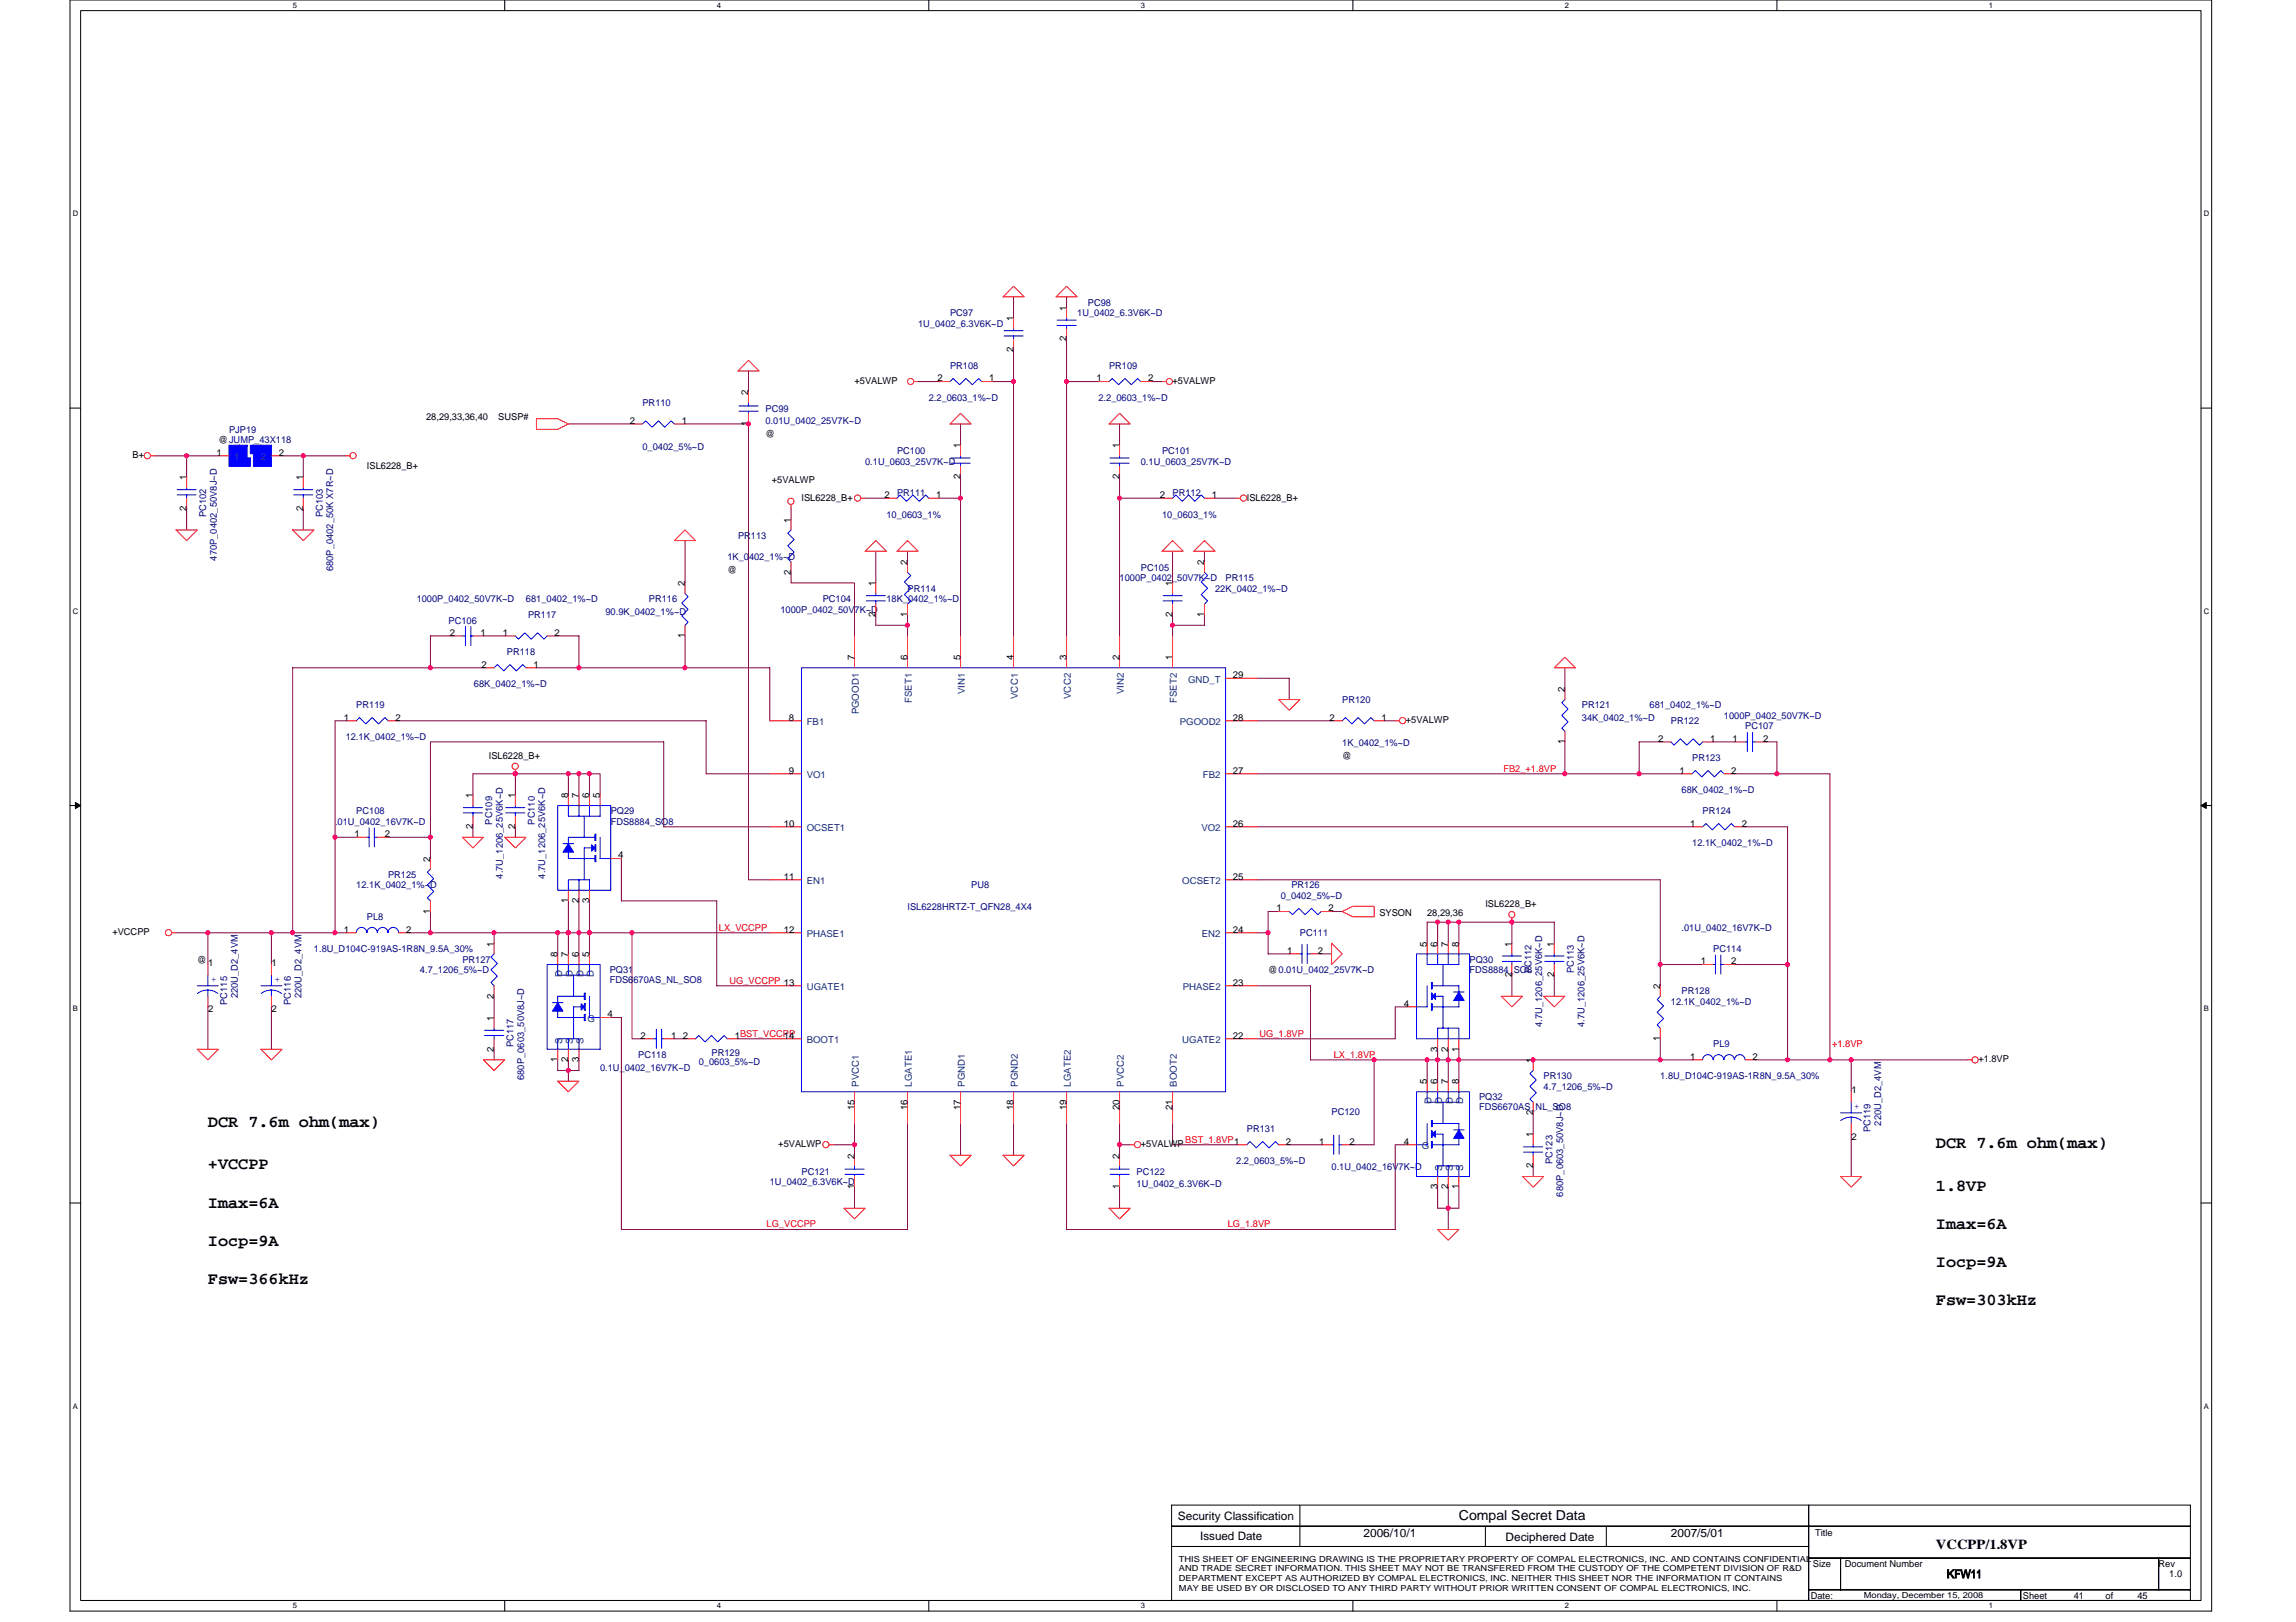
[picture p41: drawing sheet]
<svg xmlns="http://www.w3.org/2000/svg" width="297mm" height="210mm" viewBox="0 0 297 210" stroke-linecap="round" stroke-linejoin="round" font-family="sans-serif">
<defs><g id="words">
<g font-size="2.2">
<text x="26.9" y="145.8">DCR 7.6m ohm(max)</text>
<text x="250.5" y="148.6">DCR 7.6m ohm(max)</text>
<text x="26.9" y="151.3">+VCCPP</text>
<text x="250.5" y="154.1">1.8VP</text>
<text x="26.9" y="156.3">Imax=6A</text>
<text x="26.9" y="161.2">Iocp=9A</text>
<text x="250.5" y="159">Imax=6A</text>
<text x="26.9" y="166.2">Fsw=366kHz</text>
<text x="250.5" y="164">Iocp=9A</text>
<text x="250.5" y="168.9">Fsw=303kHz</text>
</g>
<g font-size="1.8">
<text x="188.7" y="196.8">Compal Secret Data</text>
<text x="250.5" y="200.5">VCCPP/1.8VP</text>
</g>
<g font-size="1.5">
<text x="152.4" y="196.7">Security Classification</text>
<text x="155.3" y="199.3">Issued Date</text>
<text x="176.4" y="198.9">2006/10/1</text>
<text x="194.8" y="199.4">Deciphered Date</text>
<text x="216.2" y="198.9">2007/5/01</text>
<text x="251.8" y="204.2">KFW11</text>
</g>
<g font-size="1.2" fill="#000080">
<text x="122.9" y="40.9">PC97</text>
<text x="139.4" y="40.9">1U_0402_6.3V6K~D</text>
<text x="140.7" y="39.5">PC98</text>
<text x="118.8" y="42.3">1U_0402_6.3V6K~D</text>
<text x="122.9" y="47.8">PR108</text>
<text x="143.5" y="47.8">PR109</text>
<text x="83.1" y="52.6">PR110</text>
<text x="99" y="53.3">PC99</text>
<text x="120.2" y="51.9">2.2_0603_1%~D</text>
<text x="142.1" y="51.9">2.2_0603_1%~D</text>
<text x="29.6" y="56">PJP19</text>
<text x="83.1" y="58.2">0_0402_5%~D</text>
<text x="99" y="54.9">0.01U_0402_25V7K~D</text>
<text x="116.1" y="58.7">PC100</text>
<text x="150.3" y="58.7">PC101</text>
<text x="111.9" y="60.1">0.1U_0603_25V7K~D</text>
<text x="116.1" y="64.2">PR111</text>
<text x="147.6" y="60.1">0.1U_0603_25V7K~D</text>
<text x="151.7" y="64.2">PR112</text>
<text x="26.7" y="66.9" transform="rotate(-90 26.7 66.9)">PC102</text>
<text x="41.8" y="66.9" transform="rotate(-90 41.8 66.9)">PC103</text>
<text x="95.5" y="69.7">PR113</text>
<text x="114.7" y="67">10_0603_1%</text>
<text x="150.3" y="67">10_0603_1%</text>
<text x="28" y="72.6" transform="rotate(-90 28 72.6)">470P_0402_50V8J~D</text>
<text x="43.1" y="73.9" transform="rotate(-90 43.1 73.9)">680P_0402_50K X7R~D</text>
<text x="53.9" y="77.9">1000P_0402_50V7K~D</text>
<text x="68" y="77.9">681_0402_1%~D</text>
<text x="83.9" y="77.9">PR116</text>
<text x="94.1" y="72.5">1K_0402_1%~D</text>
<text x="106.4" y="77.9">PC104</text>
<text x="114.7" y="77.9">18K_0402_1%~D</text>
<text x="117.4" y="76.6">PR114</text>
<text x="144.8" y="75.2">1000P_0402_50V7K~D</text>
<text x="147.6" y="73.8">PC105</text>
<text x="157.2" y="76.6">22K_0402_1%~D</text>
<text x="158.6" y="75.2">PR115</text>
<text x="58" y="80.7">PC106</text>
<text x="68.3" y="80">PR117</text>
<text x="78.3" y="79.6">90.9K_0402_1%~D</text>
<text x="101" y="79.3">1000P_0402_50V7K~D</text>
<text x="61.3" y="88.9">68K_0402_1%~D</text>
<text x="65.6" y="84.8">PR118</text>
<text x="44.7" y="95.8">12.1K_0402_1%~D</text>
<text x="46.1" y="91.7">PR119</text>
<text x="173.6" y="91">PR120</text>
<text x="204.7" y="91.7">PR121</text>
<text x="204.7" y="93.3">34K_0402_1%~D</text>
<text x="213.4" y="91.7">681_0402_1%~D</text>
<text x="216.2" y="93.7">PR122</text>
<text x="223" y="93">1000P_0402_50V7K~D</text>
<text x="225.8" y="94.4">PC107</text>
<text x="173.6" y="96.6">1K_0402_1%~D</text>
<text x="218.9" y="98.5">PR123</text>
<text x="43.3" y="106.7">.01U_0402_16V7K~D</text>
<text x="46.1" y="105.4">PC108</text>
<text x="63.7" y="106.7" transform="rotate(-90 63.7 106.7)">PC109</text>
<text x="69.2" y="106.7" transform="rotate(-90 69.2 106.7)">PC110</text>
<text x="79" y="105.4">PQ29</text>
<text x="79" y="106.7">FDS8884_SO8</text>
<text x="217.5" y="102.6">68K_0402_1%~D</text>
<text x="220.3" y="105.4">PR124</text>
<text x="50.2" y="113.6">PR125</text>
<text x="65.1" y="113.7" transform="rotate(-90 65.1 113.7)">4.7U_1206_25V6K~D</text>
<text x="70.5" y="113.7" transform="rotate(-90 70.5 113.7)">4.7U_1206_25V6K~D</text>
<text x="218.9" y="109.5">12.1K_0402_1%~D</text>
<text x="46.1" y="115">12.1K_0402_1%~D</text>
<text x="47.5" y="119.1">PL8</text>
<text x="117.4" y="117.7">ISL6228HRTZ-T_QFN28_4X4</text>
<text x="125.6" y="115">PU8</text>
<text x="165.7" y="116.3">0_0402_5%~D</text>
<text x="167.1" y="115">PR126</text>
<text x="40.6" y="123.2">1.8U_D104C-919AS-1R8N_9.5A_30%</text>
<text x="54.3" y="125.9">4.7_1206_5%~D</text>
<text x="59.8" y="124.6">PR127</text>
<text x="78.9" y="125.9">PQ31</text>
<text x="168.2" y="121.1">PC111</text>
<text x="190.1" y="124.6">PQ30</text>
<text x="190.1" y="125.9">FDS8884_SO8</text>
<text x="198.1" y="125.9" transform="rotate(-90 198.1 125.9)">PC112</text>
<text x="203.6" y="125.9" transform="rotate(-90 203.6 125.9)">PC113</text>
<text x="217.5" y="120.5">.01U_0402_16V7K~D</text>
<text x="221.7" y="123.2">PC114</text>
<text x="29.4" y="130" transform="rotate(-90 29.4 130)">PC115</text>
<text x="30.8" y="129.2" transform="rotate(-90 30.8 129.2)">220U_D2_4VM</text>
<text x="37.6" y="130" transform="rotate(-90 37.6 130)">PC116</text>
<text x="39" y="129.2" transform="rotate(-90 39 129.2)">220U_D2_4VM</text>
<text x="78.9" y="127.2">FDS6670AS_NL_SO8</text>
<text x="216.2" y="130">12.1K_0402_1%~D</text>
<text x="217.5" y="128.7">PR128</text>
<text x="66.4" y="135.5" transform="rotate(-90 66.4 135.5)">PC117</text>
<text x="82.6" y="136.9">PC118</text>
<text x="90.4" y="137.9">0_0603_5%~D</text>
<text x="92.1" y="136.6">PR129</text>
<text x="199.5" y="132.9" transform="rotate(-90 199.5 132.9)">4.7U_1206_25V6K~D</text>
<text x="205" y="132.9" transform="rotate(-90 205 132.9)">4.7U_1206_25V6K~D</text>
<text x="221.7" y="135.6">PL9</text>
<text x="67.8" y="139.8" transform="rotate(-90 67.8 139.8)">680P_0603_50V8J~D</text>
<text x="77.6" y="138.6">0.1U_0402_16V7K~D</text>
<text x="191.3" y="142.4">PQ32</text>
<text x="191.3" y="143.6">FDS6670AS_NL_SO8</text>
<text x="199.7" y="139.7">PR130</text>
<text x="199.7" y="141">4.7_1206_5%~D</text>
<text x="214.8" y="139.7">1.8U_D104C-919AS-1R8N_9.5A_30%</text>
<text x="161.3" y="146.5">PR131</text>
<text x="172.3" y="144.3">PC120</text>
<text x="242" y="146.5" transform="rotate(-90 242 146.5)">PC119</text>
<text x="243.4" y="145.7" transform="rotate(-90 243.4 145.7)">220U_D2_4VM</text>
<text x="99.6" y="153.4">1U_0402_6.3V6K~D</text>
<text x="103.7" y="152">PC121</text>
<text x="147" y="152">PC122</text>
<text x="147" y="153.6">1U_0402_6.3V6K~D</text>
<text x="159.9" y="150.6">2.2_0603_5%~D</text>
<text x="172.3" y="151.4">0.1U_0402_16V7K~D</text>
<text x="200.8" y="150.6" transform="rotate(-90 200.8 150.6)">PC123</text>
<text x="202.2" y="154.9" transform="rotate(-90 202.2 154.9)">680P_0603_50V8J~D</text>
</g>
<g font-size="1.2">
<text x="131.1" y="41.6" transform="rotate(-90 131.1 41.6)">1</text>
<text x="138" y="40.2" transform="rotate(-90 138 40.2)">1</text>
<text x="131.1" y="45.6" transform="rotate(-90 131.1 45.6)">2</text>
<text x="138" y="44.2" transform="rotate(-90 138 44.2)">2</text>
<text x="96.8" y="51.2" transform="rotate(-90 96.8 51.2)">2</text>
<text x="110.6" y="49.7">+5VALWP</text>
<text x="121.3" y="49.4">2</text>
<text x="128" y="49.4">1</text>
<text x="141.9" y="49.4">1</text>
<text x="148.5" y="49.4">2</text>
<text x="151.7" y="49.7">+5VALWP</text>
<text x="17.2" y="59.3">B+</text>
<text x="28" y="59">1</text>
<text x="28.3" y="57.4">@JUMP_43X118</text>
<text x="36.1" y="59">2</text>
<text x="55.1" y="54.3">28,29,33,36,40</text>
<text x="64.5" y="54.3">SUSP#</text>
<text x="81.5" y="54.8">2</text>
<text x="88.2" y="54.8">1</text>
<text x="96.8" y="55.1" transform="rotate(-90 96.8 55.1)">1</text>
<text x="99" y="56.5">@</text>
<text x="124.2" y="58" transform="rotate(-90 124.2 58)">1</text>
<text x="144.8" y="58" transform="rotate(-90 144.8 58)">1</text>
<text x="24.1" y="62.1" transform="rotate(-90 24.1 62.1)">1</text>
<text x="39.2" y="62.1" transform="rotate(-90 39.2 62.1)">1</text>
<text x="47.5" y="60.7">ISL6228_B+</text>
<text x="99.9" y="62.6">+5VALWP</text>
<text x="103.7" y="64.8">ISL6228_B+</text>
<text x="114.4" y="64.5">2</text>
<text x="121.1" y="64.5">1</text>
<text x="124.2" y="62" transform="rotate(-90 124.2 62)">2</text>
<text x="144.8" y="62" transform="rotate(-90 144.8 62)">2</text>
<text x="150.1" y="64.5">2</text>
<text x="156.8" y="64.5">1</text>
<text x="161.3" y="64.8">ISL6228_B+</text>
<text x="24.1" y="66.1" transform="rotate(-90 24.1 66.1)">2</text>
<text x="39.2" y="66.1" transform="rotate(-90 39.2 66.1)">2</text>
<text x="102.3" y="67.6" transform="rotate(-90 102.3 67.6)">1</text>
<text x="88.6" y="75.9" transform="rotate(-90 88.6 75.9)">2</text>
<text x="94.1" y="74.1">@</text>
<text x="102.3" y="74.4" transform="rotate(-90 102.3 74.4)">2</text>
<text x="113.3" y="75.9" transform="rotate(-90 113.3 75.9)">1</text>
<text x="117.4" y="73.1" transform="rotate(-90 117.4 73.1)">2</text>
<text x="151.7" y="75.9" transform="rotate(-90 151.7 75.9)">1</text>
<text x="155.8" y="73.1" transform="rotate(-90 155.8 73.1)">2</text>
<text x="58.2" y="82.3">2</text>
<text x="62.1" y="82.3">1</text>
<text x="65" y="82.3">1</text>
<text x="71.7" y="82.3">2</text>
<text x="88.6" y="82.6" transform="rotate(-90 88.6 82.6)">1</text>
<text x="113.3" y="79.8" transform="rotate(-90 113.3 79.8)">2</text>
<text x="117.4" y="79.8" transform="rotate(-90 117.4 79.8)">1</text>
<text x="151.7" y="79.8" transform="rotate(-90 151.7 79.8)">2</text>
<text x="155.8" y="79.8" transform="rotate(-90 155.8 79.8)">1</text>
<text x="62.3" y="86.4">2</text>
<text x="69" y="86.4">1</text>
<text x="110.5" y="85.5" transform="rotate(-90 110.5 85.5)">7</text>
<text x="117.4" y="85.5" transform="rotate(-90 117.4 85.5)">6</text>
<text x="124.2" y="85.5" transform="rotate(-90 124.2 85.5)">5</text>
<text x="131.1" y="85.5" transform="rotate(-90 131.1 85.5)">4</text>
<text x="138" y="85.5" transform="rotate(-90 138 85.5)">3</text>
<text x="144.8" y="85.5" transform="rotate(-90 144.8 85.5)">2</text>
<text x="151.7" y="85.5" transform="rotate(-90 151.7 85.5)">1</text>
<text x="159.5" y="87.8">29</text>
<text x="202.4" y="89.6" transform="rotate(-90 202.4 89.6)">2</text>
<text x="44.5" y="93.3">1</text>
<text x="51.2" y="93.3">2</text>
<text x="102.1" y="93.3">8</text>
<text x="159.5" y="93.3">28</text>
<text x="172" y="93.3">2</text>
<text x="178.7" y="93.3">1</text>
<text x="181.9" y="93.6">+5VALWP</text>
<text x="214.5" y="96">2</text>
<text x="221.2" y="96">1</text>
<text x="224.2" y="96">1</text>
<text x="228.1" y="96">2</text>
<text x="63.2" y="98.2">ISL6228_B+</text>
<text x="102.1" y="100.1">9</text>
<text x="159.5" y="100.1">27</text>
<text x="173.6" y="98.2">@</text>
<text x="202.4" y="96.3" transform="rotate(-90 202.4 96.3)">1</text>
<text x="217.3" y="100.1">1</text>
<text x="224" y="100.1">2</text>
<text x="61.2" y="107.3" transform="rotate(-90 61.2 107.3)">2</text>
<text x="61.2" y="103.3" transform="rotate(-90 61.2 103.3)">1</text>
<text x="66.7" y="107.3" transform="rotate(-90 66.7 107.3)">2</text>
<text x="66.7" y="103.3" transform="rotate(-90 66.7 103.3)">1</text>
<text x="73.5" y="103.3" transform="rotate(-90 73.5 103.3)">8</text>
<text x="74.9" y="103.3" transform="rotate(-90 74.9 103.3)">7</text>
<text x="76.2" y="103.3" transform="rotate(-90 76.2 103.3)">6</text>
<text x="77.6" y="103.3" transform="rotate(-90 77.6 103.3)">5</text>
<text x="101.4" y="107">10</text>
<text x="159.5" y="107">26</text>
<text x="218.6" y="107">1</text>
<text x="225.4" y="107">2</text>
<text x="45.8" y="108.3">1</text>
<text x="49.8" y="108.3">2</text>
<text x="55.7" y="111.5" transform="rotate(-90 55.7 111.5)">2</text>
<text x="80" y="111.1">4</text>
<text x="101.4" y="113.8">11</text>
<text x="159.5" y="113.8">25</text>
<text x="55.7" y="118.2" transform="rotate(-90 55.7 118.2)">1</text>
<text x="73.5" y="116.9" transform="rotate(-90 73.5 116.9)">1</text>
<text x="74.9" y="116.9" transform="rotate(-90 74.9 116.9)">2</text>
<text x="76.2" y="116.9" transform="rotate(-90 76.2 116.9)">3</text>
<text x="165.2" y="117.9">1</text>
<text x="171.9" y="117.9">2</text>
<text x="178.5" y="118.5">SYSON</text>
<text x="184.6" y="118.5">28,29,36</text>
<text x="192.2" y="117.4">ISL6228_B+</text>
<text x="14.5" y="121">+VCCPP</text>
<text x="25.5" y="124.6">@</text>
<text x="26.9" y="125">1</text>
<text x="35.1" y="125">1</text>
<text x="44.5" y="120.7">1</text>
<text x="52.5" y="120.7">2</text>
<text x="63.9" y="122.5" transform="rotate(-90 63.9 122.5)">1</text>
<text x="72.1" y="123.9" transform="rotate(-90 72.1 123.9)">8</text>
<text x="73.5" y="123.9" transform="rotate(-90 73.5 123.9)">7</text>
<text x="74.9" y="123.9" transform="rotate(-90 74.9 123.9)">6</text>
<text x="76.2" y="123.9" transform="rotate(-90 76.2 123.9)">5</text>
<text x="101.4" y="120.7">12</text>
<text x="159.5" y="120.7">24</text>
<text x="164.1" y="125.9">@0.01U_0402_25V7K~D</text>
<text x="166.5" y="123.4">1</text>
<text x="170.5" y="123.4">2</text>
<text x="184.6" y="122.5" transform="rotate(-90 184.6 122.5)">5</text>
<text x="186" y="122.5" transform="rotate(-90 186 122.5)">6</text>
<text x="187.3" y="122.5" transform="rotate(-90 187.3 122.5)">7</text>
<text x="188.7" y="122.5" transform="rotate(-90 188.7 122.5)">8</text>
<text x="195.6" y="122.5" transform="rotate(-90 195.6 122.5)">1</text>
<text x="201.1" y="122.5" transform="rotate(-90 201.1 122.5)">1</text>
<text x="220" y="124.8">1</text>
<text x="224" y="124.8">2</text>
<text x="26.9" y="131">2</text>
<text x="35.1" y="131">2</text>
<text x="63.9" y="129.2" transform="rotate(-90 63.9 129.2)">2</text>
<text x="78.6" y="131.7">4</text>
<text x="159.5" y="127.6">23</text>
<text x="181.6" y="130.3">4</text>
<text x="195.6" y="126.5" transform="rotate(-90 195.6 126.5)">2</text>
<text x="201.1" y="126.5" transform="rotate(-90 201.1 126.5)">2</text>
<text x="214.8" y="128" transform="rotate(-90 214.8 128)">2</text>
<text x="63.9" y="136.1" transform="rotate(-90 63.9 136.1)">2</text>
<text x="63.9" y="132.1" transform="rotate(-90 63.9 132.1)">1</text>
<text x="72.1" y="137.4" transform="rotate(-90 72.1 137.4)">1</text>
<text x="73.5" y="137.4" transform="rotate(-90 73.5 137.4)">2</text>
<text x="74.9" y="137.4" transform="rotate(-90 74.9 137.4)">3</text>
<text x="82.9" y="134.4">2</text>
<text x="86.8" y="134.4">1</text>
<text x="88.3" y="134.4">2</text>
<text x="95.1" y="134.4">1BST_VCCPP</text>
<text x="101.4" y="134.4">14</text>
<text x="159.5" y="134.4">22</text>
<text x="186" y="136.1" transform="rotate(-90 186 136.1)">3</text>
<text x="187.3" y="136.1" transform="rotate(-90 187.3 136.1)">2</text>
<text x="188.7" y="136.1" transform="rotate(-90 188.7 136.1)">1</text>
<text x="198.3" y="137.6" transform="rotate(-90 198.3 137.6)">1</text>
<text x="214.8" y="134.7" transform="rotate(-90 214.8 134.7)">1</text>
<text x="218.6" y="137.1">1</text>
<text x="226.7" y="137.1">2</text>
<text x="255.9" y="137.5">+1.8VP</text>
<text x="110.5" y="143.6" transform="rotate(-90 110.5 143.6)">15</text>
<text x="117.4" y="143.6" transform="rotate(-90 117.4 143.6)">16</text>
<text x="124.2" y="143.6" transform="rotate(-90 124.2 143.6)">17</text>
<text x="131.1" y="143.6" transform="rotate(-90 131.1 143.6)">18</text>
<text x="138" y="143.6" transform="rotate(-90 138 143.6)">19</text>
<text x="144.8" y="143.6" transform="rotate(-90 144.8 143.6)">20</text>
<text x="151.7" y="143.6" transform="rotate(-90 151.7 143.6)">21</text>
<text x="184.6" y="140.3" transform="rotate(-90 184.6 140.3)">5</text>
<text x="186" y="140.3" transform="rotate(-90 186 140.3)">6</text>
<text x="187.3" y="140.3" transform="rotate(-90 187.3 140.3)">7</text>
<text x="188.7" y="140.3" transform="rotate(-90 188.7 140.3)">8</text>
<text x="239.5" y="141.4">1</text>
<text x="100.7" y="148.4">+5VALWP</text>
<text x="110.5" y="149.9" transform="rotate(-90 110.5 149.9)">2</text>
<text x="144.8" y="149.9" transform="rotate(-90 144.8 149.9)">2</text>
<text x="147.6" y="148.4">+5VALWP</text>
<text x="166.4" y="148.1">2</text>
<text x="170.6" y="148.1">1</text>
<text x="174.6" y="148.1">2</text>
<text x="181.6" y="148.1">4</text>
<text x="198.3" y="147.2" transform="rotate(-90 198.3 147.2)">1</text>
<text x="198.3" y="144.3" transform="rotate(-90 198.3 144.3)">2</text>
<text x="239.5" y="147.5">2</text>
<text x="110.5" y="153.9" transform="rotate(-90 110.5 153.9)">1</text>
<text x="144.8" y="153.9" transform="rotate(-90 144.8 153.9)">1</text>
<text x="186" y="153.9" transform="rotate(-90 186 153.9)">3</text>
<text x="187.3" y="153.9" transform="rotate(-90 187.3 153.9)">2</text>
<text x="188.7" y="153.9" transform="rotate(-90 188.7 153.9)">1</text>
<text x="198.3" y="151.2" transform="rotate(-90 198.3 151.2)">2</text>
<text x="234.5" y="202.8">Size</text>
<text x="234.8" y="198.8">Title</text>
<text x="238.7" y="202.8">Document Number</text>
<text x="279.3" y="202.8">Rev</text>
<text x="234.3" y="206.9">Date:</text>
<text x="261.7" y="206.9">Sheet</text>
<text x="268.3" y="206.9">41</text>
<text x="272.4" y="206.9">of</text>
<text x="276.5" y="206.9">45</text>
<text x="280.6" y="204.1">1.0</text>
</g>
<g font-size="1.2" fill="#004080">
<text x="30.3" y="59.6">1</text>
<text x="33.8" y="59.6">2</text>
<text x="124.8" y="89.9" transform="rotate(-90 124.8 89.9)">VIN1</text>
<text x="145.4" y="89.9" transform="rotate(-90 145.4 89.9)">VIN2</text>
<text x="153.7" y="88.3">GND_T</text>
<text x="104.4" y="93.9">FB1</text>
<text x="111.1" y="92.5" transform="rotate(-90 111.1 92.5)">PGOOD1</text>
<text x="118" y="91" transform="rotate(-90 118 91)">FSET1</text>
<text x="131.7" y="90.4" transform="rotate(-90 131.7 90.4)">VCC1</text>
<text x="138.6" y="90.4" transform="rotate(-90 138.6 90.4)">VCC2</text>
<text x="152.3" y="91" transform="rotate(-90 152.3 91)">FSET2</text>
<text x="152.6" y="93.9">PGOOD2</text>
<text x="104.4" y="100.7">VO1</text>
<text x="155.6" y="100.7">FB2</text>
<text x="104.4" y="107.6">OCSET1</text>
<text x="155.4" y="107.6">VO2</text>
<text x="104.4" y="114.4">EN1</text>
<text x="152.9" y="114.4">OCSET2</text>
<text x="104.4" y="121.3">PHASE1</text>
<text x="155.5" y="121.3">EN2</text>
<text x="72.7" y="126.4" transform="rotate(-90 72.7 126.4)">D</text>
<text x="74.1" y="126.4" transform="rotate(-90 74.1 126.4)">D</text>
<text x="75.5" y="126.4" transform="rotate(-90 75.5 126.4)">D</text>
<text x="76.8" y="126.4" transform="rotate(-90 76.8 126.4)">D</text>
<text x="104.4" y="128.1">UGATE1</text>
<text x="153" y="128.1">PHASE2</text>
<text x="72.7" y="135.1" transform="rotate(-90 72.7 135.1)">S</text>
<text x="74.1" y="135.1" transform="rotate(-90 74.1 135.1)">S</text>
<text x="75.5" y="135.1" transform="rotate(-90 75.5 135.1)">S</text>
<text x="76" y="132.2">G</text>
<text x="104.4" y="135">BOOT1</text>
<text x="152.9" y="135">UGATE2</text>
<text x="111.1" y="140.6" transform="rotate(-90 111.1 140.6)">PVCC1</text>
<text x="118" y="140.6" transform="rotate(-90 118 140.6)">LGATE1</text>
<text x="124.8" y="140.6" transform="rotate(-90 124.8 140.6)">PGND1</text>
<text x="131.7" y="140.6" transform="rotate(-90 131.7 140.6)">PGND2</text>
<text x="138.6" y="140.6" transform="rotate(-90 138.6 140.6)">LGATE2</text>
<text x="145.4" y="140.6" transform="rotate(-90 145.4 140.6)">PVCC2</text>
<text x="152.3" y="140.6" transform="rotate(-90 152.3 140.6)">BOOT2</text>
<text x="185.2" y="142.9" transform="rotate(-90 185.2 142.9)">D</text>
<text x="186.6" y="142.9" transform="rotate(-90 186.6 142.9)">D</text>
<text x="187.9" y="142.9" transform="rotate(-90 187.9 142.9)">D</text>
<text x="189.3" y="142.9" transform="rotate(-90 189.3 142.9)">D</text>
<text x="183.9" y="148.7">G</text>
<text x="186.6" y="151.6" transform="rotate(-90 186.6 151.6)">S</text>
<text x="187.9" y="151.6" transform="rotate(-90 187.9 151.6)">S</text>
<text x="189.3" y="151.6" transform="rotate(-90 189.3 151.6)">S</text>
</g>
<g font-size="1.2" fill="#f00">
<text x="194.5" y="99.9">FB2_+1.8VP</text>
<text x="93" y="120.4">LX_VCCPP</text>
<text x="94.4" y="127.3">UG_VCCPP 13</text>
<text x="163" y="134.2">UG_1.8VP</text>
<text x="172.5" y="136.9">LX_1.8VP</text>
<text x="237" y="135.5">+1.8VP</text>
<text x="153.3" y="147.9">BST_1.8VP1</text>
<text x="99.2" y="158.8">LG_VCCPP</text>
<text x="158.8" y="158.8">LG_1.8VP</text>
</g>
<g font-size="1.2" fill="#00f">
<text x="27.3" y="127">+</text>
<text x="35.5" y="127">+</text>
<text x="239.9" y="143.5">+</text>
</g>
<g font-size="1.1">
<text x="152.5" y="202.1">THIS SHEET OF ENGINEERING DRAWING IS THE PROPRIETARY PROPERTY OF COMPAL ELECTRONICS, INC. AND CONTAINS CONFIDENTIAL</text>
<text x="152.5" y="203.3">AND TRADE SECRET INFORMATION. THIS SHEET MAY NOT BE TRANSFERED FROM THE CUSTODY OF THE COMPETENT DIVISION OF R&amp;D</text>
<text x="152.5" y="204.6">DEPARTMENT EXCEPT AS AUTHORIZED BY COMPAL ELECTRONICS, INC. NEITHER THIS SHEET NOR THE INFORMATION IT CONTAINS</text>
<text x="152.5" y="205.9">MAY BE USED BY OR DISCLOSED TO ANY THIRD PARTY WITHOUT PRIOR WRITTEN CONSENT OF COMPAL ELECTRONICS, INC.</text>
<text x="241.1" y="206.7">Monday, December 15, 2008</text>
</g>
<g font-size="1">
<text x="37.9" y="1">5</text>
<text x="92.7" y="1">4</text>
<text x="147.6" y="1">3</text>
<text x="202.5" y="1">2</text>
<text x="257.3" y="1">1</text>
<text x="9.4" y="28">D</text>
<text x="285.1" y="28">D</text>
<text x="9.4" y="79.4">C</text>
<text x="285.1" y="79.4">C</text>
<text x="9.4" y="130.9">B</text>
<text x="285.1" y="130.9">B</text>
<text x="9.4" y="182.3">A</text>
<text x="285.1" y="182.3">A</text>
<text x="37.9" y="208.2">5</text>
<text x="92.7" y="208.2">4</text>
<text x="147.6" y="208.2">3</text>
<text x="202.5" y="208.2">2</text>
<text x="257.3" y="208.2">1</text>
</g>
</g></defs>
<path d="M9.1 0h277v208.5h-277zM10.4 1.4h274.4v205.7h-274.4z" fill="none" stroke="#000" stroke-width=".13"/>
<g fill="#fff">
<path d="M37.9 .1h.5v1.1h-.5z"/>
<path d="M37.9 207.3h.5v1.1h-.5z"/>
</g>
<path d="M65.3 0v1.4M65.3 207.1v1.4" fill="none" stroke="#000" stroke-width=".13"/>
<g fill="#fff">
<path d="M92.7 .1h.6v1.1h-.6z"/>
<path d="M92.7 207.3h.6v1.1h-.6z"/>
</g>
<path d="M120.2 0v1.4M120.2 207.1v1.4" fill="none" stroke="#000" stroke-width=".13"/>
<g fill="#fff">
<path d="M147.6 .1h.5v1.1h-.5z"/>
<path d="M147.6 207.3h.5v1.1h-.5z"/>
</g>
<path d="M175 0v1.4M175 207.1v1.4" fill="none" stroke="#000" stroke-width=".13"/>
<g fill="#fff">
<path d="M202.5 .1h.5v1.1h-.5z"/>
<path d="M202.5 207.3h.5v1.1h-.5z"/>
</g>
<path d="M229.9 0v1.4M229.9 207.1v1.4" fill="none" stroke="#000" stroke-width=".13"/>
<g fill="#fff">
<path d="M257.3 .1h.6v1.1h-.6z"/>
<path d="M257.3 207.3h.6v1.1h-.6z"/>
<path d="M9.4 27.1h.7v1.1h-.7z"/>
<path d="M285.1 27.1h.7v1.1h-.7z"/>
<path d="M9.4 78.5h.7v1.1h-.7z"/>
<path d="M285.1 78.5h.7v1.1h-.7z"/>
</g>
<path d="M9.1 52.8h1.3M284.8 52.8h1.3" fill="none" stroke="#000" stroke-width=".13"/>
<g fill="#fff">
<path d="M9.4 130h.7v1.1h-.7z"/>
<path d="M285.1 130h.7v1.1h-.7z"/>
</g>
<path d="M9.1 104.2h1.3M284.8 104.2h1.3" fill="none" stroke="#000" stroke-width=".13"/>
<path d="M9.8 103.8l.6 .4-.6 .4zM284.8 104.2l.6-.4v.8z" fill="#000" stroke="#000" stroke-width=".13"/>
<g fill="#fff">
<path d="M9.4 181.4h.7v1.1h-.7z"/>
<path d="M285.1 181.4h.7v1.1h-.7z"/>
</g>
<g fill="none" stroke="#000" stroke-width=".13">
<path d="M9.1 155.7h1.3M284.8 155.7h1.3M151.6 194.8h82.4v2.7h-82.4zM151.6 197.5h82.4v2.6h-82.4zM168.2 194.8v5.3M192.2 197.5v2.6M207.8 197.5v2.6M234 194.8h49.4v2.7h-49.4zM234 197.5h49.4v4.1h-49.4zM151.6 200.1h82.4v7h-82.4zM234 201.6h4.1v4.1h-4.1zM234 205.7h27.4v1.4h-27.4z"/>
<path d="M238.1 201.6h41.2v4.1h-41.2zM261.4 205.7h22v1.4h-22zM279.3 201.6h4.1v4.1h-4.1z"/>
</g>
<g fill="none" stroke="#800040" stroke-width=".13">
<path d="M131.1 38.4v2.7M138 38.4v1.4M20 59h8.3M24.1 59v2.7M36.5 59h8.2M39.2 59v2.7M73.5 54.9h8.3M88.6 54.9h8.2v59h2.8M96.8 48v2.8M118.8 49.4h2.7M124.3 54.9v2.7M128.4 49.4h2.7"/>
<path d="M131.1 45.3v37M138 43.9v5.5h4.1M138 49.4v32.9M144.8 54.9v2.7M149 49.4h1.3M24.1 65.8v2.8M39.2 65.8v2.8M88.6 70v5.4M102.3 74.1v1.3h8.3v6.9M102.3 65.8v1.4M111.9 64.5h2.8M113.3 71.3v4.1"/>
<path d="M113.3 79.6v1.3h4.1M117.4 71.3v1.4M117.4 79.6v2.7M121.5 64.5h2.8M124.3 61.7v20.6M144.8 61.7v20.6M144.8 64.5h5.5M151.7 71.3v4.1M151.7 79.6v2.7M155.8 79.6v1.3h-4.1M155.8 71.3v1.4M157.2 64.5h2.7"/>
<path d="M44.7 93.3h-1.4v27.4M51.6 93.3h39.8v6.8h8.2M58.4 82.3h-2.7v4.1M62.5 86.4h-24.6v34.3M62.5 82.3h2.8M69.4 86.4h30.2v6.9M72.2 82.3h2.7v4.1M88.6 82.3v4.1M162.7 93.3h9.6M162.7 87.8h4.1v2.7M179.1 93.3h1.4M202.5 86.4v2.8"/>
<path d="M202.5 96v4.1M214.8 96h-2.7v4.1M221.7 96h2.7M228.5 96h1.4v4.1M43.3 108.4h2.8M50.2 108.4h5.5M55.7 118v2.7M61.2 107v1.4M66.7 100.1h6.8v2.8M66.7 100.1h-5.5v2.8M66.7 100.1v2.8M66.7 107v1.4"/>
<path d="M73.5 116.6v6.8M73.5 100.1h2.8M74.9 100.1v2.8M74.9 116.6v6.8M76.3 100.1h1.3v2.8M76.3 100.1v2.8M76.3 116.6v6.8M80.4 111.1v5.5h12.3v11h6.9M99.6 107h-13.7v-11h-30.2v15.1M162.7 107h56.2M162.7 100.1h54.8M162.7 113.9h52.1v13.7"/>
<path d="M165.4 118h-1.3v5.4h2.7M172.3 118h1.3M186 119.3h15.1v2.8M187.4 119.3v2.8M188.7 119.3v2.8M195.6 119.3v2.8M224.4 100.1h12.3v37.1M225.8 107h5.5v30.2M22.8 120.7h21.9M26.9 120.7v4.1M26.9 130.3v5.5M35.1 120.7v4.1"/>
<path d="M35.1 130.3v5.5M53 120.7h46.6M63.9 120.7v1.4M63.9 128.9v2.8M63.9 135.8v1.4M72.2 137.2v1.3h2.7v-1.3M72.2 120.7v2.7M73.5 137.2v2.7M79 131.7h1.4v27.4h37v-13.7M81.8 120.7v13.7h1.3M87.2 134.4h1.4M95.5 134.4h4.1"/>
<path d="M162.7 127.6h6.8v9.6h49.4M162.7 120.7h1.4M170.9 123.4h1.4M177.8 137.2v10.9h-2.8M181.9 130.3h-1.4v4.1h-17.8M184.6 122.1v-2.8h1.4v2.8M184.6 137.2v2.7M186 135.8v4.1M187.4 135.8v4.1M188.7 135.8v4.1M195.6 126.2v2.7M201.1 126.2v2.7"/>
<path d="M214.8 134.4v2.8M214.8 124.8h5.5M224.4 124.8h6.9M227.1 137.2h27.5M239.5 137.2v4.1M107.8 148.1h2.8M110.6 145.4v4.1M110.6 153.6v2.8M124.3 145.4v4.1M131.1 145.4v4.1M138 145.4v13.7h42.5v-11h1.4M144.8 148.1h1.4"/>
<path d="M144.8 145.4v4.1M144.8 153.6v2.8M151.7 145.4v2.7h8.2M166.8 148.1h4.1M186 153.6v2.8h2.7v-2.8M187.4 153.6v5.5M198.3 144v2.8M198.3 150.9v1.4M239.5 146.8v5.5"/>
</g>
<g fill="#f0f" stroke="#f0f" stroke-width=".13">
<circle cx="187.4" cy="137.1" r=".27"/>
<circle cx="184.6" cy="137.1" r=".27"/>
<circle cx="131.1" cy="49.4" r=".27"/>
<circle cx="188.7" cy="137.1" r=".27"/>
<circle cx="186" cy="137.1" r=".27"/>
<circle cx="177.8" cy="137.1" r=".27"/>
<circle cx="214.8" cy="137.1" r=".27"/>
<circle cx="43.3" cy="120.7" r=".27"/>
<circle cx="43.3" cy="108.3" r=".27"/>
<circle cx="55.7" cy="120.7" r=".27"/>
<circle cx="55.7" cy="108.3" r=".27"/>
<circle cx="55.7" cy="86.4" r=".27"/>
<circle cx="88.6" cy="86.4" r=".27"/>
<circle cx="74.9" cy="86.4" r=".27"/>
<circle cx="187.4" cy="156.3" r=".27"/>
<circle cx="37.9" cy="120.7" r=".27"/>
<circle cx="195.6" cy="119.3" r=".27"/>
<circle cx="188.7" cy="119.3" r=".27"/>
<circle cx="239.5" cy="137.1" r=".27"/>
<circle cx="117.4" cy="80.9" r=".27"/>
<circle cx="151.7" cy="80.9" r=".27"/>
<circle cx="124.3" cy="64.5" r=".27"/>
<circle cx="187.4" cy="119.3" r=".27"/>
<circle cx="198.3" cy="137.1" r=".27"/>
<circle cx="231.2" cy="124.8" r=".27"/>
<circle cx="214.8" cy="124.8" r=".27"/>
<circle cx="164" cy="120.7" r=".27"/>
<circle cx="202.4" cy="100.1" r=".27"/>
<circle cx="212.1" cy="100.1" r=".27"/>
<circle cx="144.8" cy="64.5" r=".27"/>
<circle cx="138" cy="49.4" r=".27"/>
<circle cx="186" cy="119.3" r=".27"/>
<circle cx="144.8" cy="148.1" r=".27"/>
<circle cx="72.1" cy="120.7" r=".27"/>
<circle cx="73.5" cy="120.7" r=".27"/>
<circle cx="74.9" cy="120.7" r=".27"/>
<circle cx="73.5" cy="138.5" r=".27"/>
<circle cx="81.7" cy="120.7" r=".27"/>
<circle cx="76.2" cy="120.7" r=".27"/>
<circle cx="66.7" cy="100.1" r=".27"/>
<circle cx="73.5" cy="100.1" r=".27"/>
<circle cx="74.9" cy="100.1" r=".27"/>
<circle cx="76.2" cy="100.1" r=".27"/>
<circle cx="110.5" cy="148.1" r=".27"/>
<circle cx="229.9" cy="100.1" r=".27"/>
<circle cx="236.7" cy="137.1" r=".27"/>
<circle cx="231.2" cy="137.1" r=".27"/>
<circle cx="63.9" cy="120.7" r=".27"/>
<circle cx="24.1" cy="59" r=".27"/>
<circle cx="39.2" cy="59" r=".27"/>
<circle cx="96.8" cy="54.9" r=".27"/>
<circle cx="35.1" cy="120.7" r=".27"/>
<circle cx="26.9" cy="120.7" r=".27"/>
</g>
<g fill="none" stroke="#f00" stroke-width=".13">
<path d="M131.1 37l1.4 1.4h-2.7zM138 37l1.4 1.4h-2.8zM138 39.8v1.3M19.5 59h.5M28.3 59h1.3M35.1 59h1.4M44.7 59h.6M69.4 54.2h2.8l1.3 .7-1.3 .7h-2.8zM81.8 54.9h1.3M87.2 54.9h1.4M96.8 46.6l1.4 1.4h-2.7zM96.8 50.8v1.3"/>
<path d="M96.8 53.5v1.4M118.2 49.4h.6M121.5 49.4h1.4M124.3 53.5l1.3 1.4h-2.7zM124.3 57.6v1.4M127 49.4h1.4M131.1 41.1v1.4M131.1 43.9v1.4M138 42.5v1.4M142.1 49.4h1.4M144.8 53.5l1.4 1.4h-2.7zM144.8 57.6v1.4"/>
<path d="M147.6 49.4h1.4M150.3 49.4h.6M22.8 68.6h2.7l-1.4 1.4zM24.1 61.7v1.4M24.1 64.5v1.3M37.9 68.6h2.7l-1.4 1.4zM39.2 61.7v1.4M39.2 64.5v1.3M88.6 68.6l1.4 1.4h-2.8zM88.6 75.4v1.4M102.3 65.3v.5M102.3 67.2v1.4"/>
<path d="M102.3 72.7v1.4M111.4 64.5h.5M113.3 70l1.4 1.3h-2.8zM113.3 75.4v1.4M113.3 78.2v1.4M114.7 64.5h1.4M117.4 70l1.4 1.3h-2.7zM117.4 72.7v1.4M117.4 78.2v1.4M120.2 64.5h1.3M124.3 60.3v1.4M144.8 60.3v1.4"/>
<path d="M150.3 64.5h1.4M151.7 70l1.4 1.3h-2.8zM151.7 75.4v1.4M151.7 78.2v1.4M155.8 70l1.4 1.3h-2.8zM155.8 64.5h1.4M155.8 72.7v1.4M155.8 78.2v1.4M159.9 64.5h.6M44.7 93.3h1.4M50.2 93.3h1.4M58.4 82.3h1.4"/>
<path d="M61.2 82.3h1.3M62.5 86.4h1.4M65.3 82.3h1.4M66.7 99.6v.5M68 86.4h1.4M70.8 82.3h1.4M88.6 80.9v1.4M99.6 93.3h4.1M110.6 82.3v4.1M117.4 82.3v4.1M124.3 82.3v4.1M131.1 82.3v4.1"/>
<path d="M138 82.3v4.1M144.8 82.3v4.1M151.7 82.3v4.1M158.6 93.3h4.1M158.6 87.8h4.1M165.4 90.5h2.8l-1.4 1.4zM172.3 93.3h1.3M177.8 93.3h1.3M180.5 93.3h.6M201.1 86.4l1.4-1.4 1.3 1.4zM202.5 89.2v1.3M202.5 94.6v1.4"/>
<path d="M214.8 96h1.4M220.3 96h1.4M224.4 96h1.4M227.1 96h1.4M46.1 108.4h1.4M48.8 108.4h1.4M55.7 111.1v1.4M55.7 116.6v1.4M59.8 108.4h2.7l-1.3 1.3zM61.2 102.9v1.3M61.2 105.6v1.4M65.3 108.4h2.7l-1.3 1.3z"/>
<path d="M66.7 102.9v1.3M66.7 105.6v1.4M73.5 102.9v1.3M73.5 115.2v1.4M74.9 102.9v1.3M74.9 115.2v1.4M76.3 102.9v1.3M76.3 115.2v1.4M77.6 102.9v1.3M79 111.1h1.4M99.6 100.1h4.1M99.6 107h4.1"/>
<path d="M99.6 113.9h4.1M158.6 100.1h4.1M158.6 107h4.1M158.6 113.9h4.1M165.4 118h1.4M170.9 118h1.4M173.6 118l1.4-.7h2.8v1.3h-2.8zM195.6 118.8v.5M217.5 100.1h1.4M218.9 107h1.4M223 100.1h1.4M224.4 107h1.4"/>
<path d="M22.2 120.7h.6M25.5 135.8h2.8l-1.4 1.4zM26.9 124.8v1.4M26.9 128.9v1.4M33.8 135.8h2.7l-1.4 1.4zM35.1 124.8v1.4M35.1 128.9v1.4M44.7 120.7h1.4M51.6 120.7h1.4M62.5 137.2h2.8l-1.4 1.3zM63.9 122.1v1.3M63.9 127.6v1.3"/>
<path d="M63.9 131.7v1.4M63.9 134.4v1.4M72.2 139.9h2.7l-1.4 1.4zM72.2 123.4v1.4M72.2 135.8v1.4M73.5 123.4v1.4M73.5 135.8v1.4M74.9 123.4v1.4M74.9 135.8v1.4M76.3 123.4v1.4M77.6 131.7h1.4M83.1 134.4h1.4"/>
<path d="M85.9 134.4h1.3M88.6 134.4h1.4M94.1 134.4h1.4M99.6 120.7h4.1M99.6 127.6h4.1M99.6 134.4h4.1M158.6 120.7h4.1M158.6 127.6h4.1M158.6 134.4h4.1M166.8 123.4h1.4M169.5 123.4h1.4M172.3 122.1l1.3 1.3-1.3 1.4z"/>
<path d="M181.9 130.3h1.4M184.6 122.1v1.3M184.6 139.9v1.4M186 122.1v1.3M186 134.4v1.4M186 139.9v1.4M187.4 122.1v1.3M187.4 134.4v1.4M187.4 139.9v1.4M188.7 122.1v1.3M188.7 134.4v1.4M188.7 139.9v1.4"/>
<path d="M194.2 128.9h2.8l-1.4 1.4zM195.6 122.1v1.3M195.6 124.8v1.4M198.3 137.2v1.3M199.7 128.9h2.8l-1.4 1.4zM201.1 122.1v1.3M201.1 124.8v1.4M214.8 127.6v1.3M214.8 133.1v1.3M218.9 137.2h1.4M220.3 124.8h1.4M223 124.8h1.4"/>
<path d="M225.8 137.2h1.3M254.6 137.2h.5M107.3 148.1h.5M109.2 156.4h2.7l-1.3 1.3zM110.6 141.3v4.1M110.6 149.5v1.4M110.6 152.3v1.3M117.4 141.3v4.1M122.9 149.5h2.7l-1.3 1.4zM124.3 141.3v4.1M129.8 149.5h2.7l-1.4 1.4zM131.1 141.3v4.1"/>
<path d="M138 141.3v4.1M143.5 156.4h2.7l-1.4 1.3zM144.8 141.3v4.1M144.8 149.5v1.4M144.8 152.3v1.3M146.2 148.1h.6M151.7 141.3v4.1M159.9 148.1h1.4M165.4 148.1h1.4M170.9 148.1h1.4M173.6 148.1h1.4M181.9 148.1h1.4"/>
<path d="M186 159.1h2.7l-1.3 1.4zM186 152.3v1.3M187.4 152.3v1.3M188.7 152.3v1.3M197 152.3h2.7l-1.4 1.3zM198.3 142.6v1.4M198.3 146.8v1.3M198.3 149.5v1.4M238.1 152.3h2.8l-1.4 1.3zM239.5 141.3v1.3M239.5 145.4v1.4"/>
<circle cx="19.1" cy="59" r=".4"/>
<circle cx="45.7" cy="59" r=".4"/>
<circle cx="117.8" cy="49.4" r=".4"/>
<circle cx="151.3" cy="49.4" r=".39"/>
<circle cx="102.3" cy="64.9" r=".4"/>
<circle cx="111" cy="64.5" r=".4"/>
<circle cx="160.9" cy="64.5" r=".4"/>
<circle cx="66.6" cy="99.2" r=".4"/>
<circle cx="181.5" cy="93.3" r=".4"/>
<circle cx="195.6" cy="118.4" r=".4"/>
<circle cx="21.8" cy="120.7" r=".4"/>
<circle cx="255.5" cy="137.2" r=".4"/>
<circle cx="106.8" cy="148.1" r=".4"/>
<circle cx="147.2" cy="148.1" r=".4"/>
</g>
<g fill="#00f" stroke="#00f" stroke-width=".13">
<path d="M29.6 57.6v2.7h1.4v-2.7z" fill-rule="evenodd"/>
<path d="M31 57.6v2.7h1v-2.7z" fill-rule="evenodd"/>
<path d="M32 59.3v1h.4v-1z" fill-rule="evenodd"/>
<path d="M32.4 57.6v1.1h.4v-1.1z" fill-rule="evenodd"/>
<path d="M32.8 57.6v2.7h1v-2.7z" fill-rule="evenodd"/>
<path d="M33.8 57.6v2.7h1.3v-2.7z" fill-rule="evenodd"/>
<path d="M188.7 128.4l.7 1.1h-1.3z" fill-rule="evenodd"/>
<path d="M185.7 128.5v.8l-.4-.4z" fill-rule="evenodd"/>
<path d="M73.5 109.2l.7 1.1h-1.4z" fill-rule="evenodd"/>
<path d="M76.5 109.3l.5 .4-.5 .5z" fill-rule="evenodd"/>
<path d="M188.7 146.2l.7 1.1h-1.3z" fill-rule="evenodd"/>
<path d="M185.7 146.3v.9l-.4-.4z" fill-rule="evenodd"/>
<path d="M72.2 129.8l.6 1.1h-1.3z" fill-rule="evenodd"/>
<path d="M75.2 129.9l.4 .4-.4 .4z" fill-rule="evenodd"/>
</g>
<g fill="none" stroke="#00f" stroke-width=".13">
<path d="M83.1 54.9l.4-.4 .9 .8 .8-.8 .8 .8 .8-.8 .4 .4M95.6 52.5h2.5M95.6 53.2h2.5M96.8 52.1v.4M96.8 53.2v.3M122.9 49.4l.4-.4 .8 .8 .9-.8 .8 .8 .8-.8 .4 .4M123 59.9h2.5M123 59.3h2.5M124.3 59v.3M124.3 59.9v.4M129.9 43.5h2.5M129.9 42.8h2.5"/>
<path d="M131.1 42.5v.3M131.1 43.5v.4M136.8 42.1h2.4M136.8 41.4h2.4M138 41.1v.3M138 42.1v.4M143.5 49.4l.4-.4 .8 .8 .8-.8 .9 .8 .8-.8 .4 .4M143.6 59.9h2.5M143.6 59.3h2.5M144.8 59v.3M144.8 59.9v.4M22.9 64.1h2.5"/>
<path d="M22.9 63.4h2.5M24.1 63.1v.3M24.1 64.1v.4M38 64.1h2.5M38 63.4h2.5M39.2 63.1v.3M39.2 64.1v.4M88.6 76.8l.4 .4-.8 .8 .8 .9-.8 .8 .8 .8-.4 .4M102.3 68.6l-.4 .4 .8 .8-.8 .8 .8 .9-.8 .8 .4 .4M112.1 77.8h2.4M112.1 77.1h2.4M113.3 76.8v.3"/>
<path d="M113.3 77.8v.4M116.1 64.5l.4-.4 .8 .8 .8-.8 .8 .8 .9-.8 .4 .4M117.4 74.1l.4 .4-.8 .8 .8 .8-.8 .8 .8 .9-.4 .4M150.5 77.8h2.4M150.5 77.1h2.4M151.7 64.5l.4-.4 .8 .8 .9-.8 .8 .8 .8-.8 .4 .4M151.7 76.8v.3M151.7 77.8v.4M155.8 74.1l.4 .4-.8 .8 .8 .8-.8 .8 .8 .9-.4 .4M46.1 93.3l.4-.4 .8 .8 .9-.8 .8 .8 .8-.8 .4 .4M59.8 82.3h.4M60.2 81.1v2.4"/>
<path d="M60.9 82.3h.3M60.9 81.1v2.4M63.9 86.4l.4-.4 .9 .8 .8-.8 .8 .8 .8-.8 .4 .4M66.7 82.3l.4 .4 .8-.8 .8 .8 .9-.8 .8 .8 .4-.4M103.7 86.4h54.9v54.9h-54.9zM173.6 93.3l.5-.4 .8 .8 .8-.8 .8 .8 .9-.8 .4 .4M202.5 90.5l-.4 .4 .8 .9-.8 .8 .8 .8-.8 .8 .4 .4M216.2 96l.4 .4 .8-.8 .8 .8 .9-.8 .8 .8 .4-.4M225.8 96h.3M226.1 94.8v2.5M226.7 96h.4M226.7 94.8v2.5"/>
<path d="M47.5 108.4h.2M47.7 107.1v2.5M48.4 108.4h.4M48.4 107.1v2.5M55.7 112.5l-.4 .4 .8 .8-.8 .8 .8 .9-.8 .8 .4 .4M59.9 105.2h2.5M59.9 104.5h2.5M61.2 104.2v.3M61.2 105.2v.4M65.4 105.2h2.5M65.4 104.5h2.5M66.7 104.2v.3"/>
<path d="M66.7 105.2v.4M72.2 104.2h6.8v11h-6.8zM72.8 109.2h1.4M73.5 104.2v1.4h4.1v-1.4M73.5 110.3v.8h3.5M74.9 113.9h-1.4v1.3M74.9 104.2v1.4M74.9 113.9v1.3M74.9 113.9h1.4v1.3M75.6 105.6v2.8M76.3 104.2v1.4M76.5 109.7h-.9v4.2"/>
<path d="M77 110.7h.1v.8h-.1zM77 109.3h.1v.9h-.1zM77 107.9h.1v.9h-.1zM77 108.4h-3.5v.8M77.6 108.4v2.7h1.4M166.8 118l.4 .4 .8-.8 .8 .8 .9-.8 .8 .8 .4-.4M218.9 100.1l.4-.4 .9 .8 .8-.8 .8 .8 .8-.8 .4 .4M220.3 107l.4-.4 .8 .8 .9-.8 .8 .8 .8-.8 .4 .4M25.5 127.6h2.8M25.5 128.6a2.15 2.15 0 0 1 1.4-.5 2.14 2.14 0 0 1 1.3 .5M26.9 126.2v1.4M26.9 128.1v.8"/>
<path d="M33.8 127.6h2.7M33.8 128.6a2.14 2.14 0 0 1 1.3-.5 2.14 2.14 0 0 1 1.3 .5M35.1 126.2v1.4M35.1 128.1v.8M46.1 120.7a.68 .68 0 0 1 .7-.7 .68 .68 0 0 1 .7 .7M47.5 120.7a.67 .67 0 0 1 .6-.7 .67 .67 0 0 1 .7 .7M48.8 120.7a.69 .69 0 0 1 .7-.7 .69 .69 0 0 1 .7 .7 .68 .68 0 0 1 .7-.7 .68 .68 0 0 1 .7 .7M62.7 134h2.5M62.7 133.3h2.5M63.9 123.4l-.4 .5 .8 .8-.8 .8 .8 .8-.8 .8 .4 .5M63.9 133.1v.2M63.9 134v.4"/>
<path d="M70.8 124.8h6.8v11h-6.8zM71.5 129.8h1.3M72.2 124.8v1.4h4.1v-1.4M72.2 130.9v.8h3.4M73.5 134.4h-1.3v1.4M73.5 124.8v1.4M73.5 134.4v1.4M73.5 134.4h1.4v1.4M74.2 126.2v2.7M74.9 124.8v1.4M75.2 130.3h-1v4.1M75.6 131.3h.1v.8h-.1z"/>
<path d="M75.6 129.9h.1v.8h-.1zM75.6 128.5h.1v.8h-.1zM75.6 128.9h-3.4v.9M76.3 128.9v2.8h1.3M84.5 134.4h.4M84.9 133.2v2.5M85.6 134.4h.3M85.6 133.2v2.5M90 134.4l.4-.4 .8 .8 .9-.8 .8 .8 .8-.8 .4 .4M168.2 123.4h.2M168.4 122.2v2.5M169.1 123.4h.4"/>
<path d="M169.1 122.2v2.5M183.3 123.4h6.8v11h-6.8zM184.6 123.4v1.4h4.1v-1.4M184.6 127.6v2.7h-1.3M185.2 129.9h.1v.8h-.1zM185.2 128.5h.1v.8h-.1zM185.2 127.1h.1v.9h-.1zM185.3 127.6h3.4v.8M185.7 128.9h1v4.2M186 123.4v1.4M186.7 124.8v2.8M187.4 133.1h1.3v1.3"/>
<path d="M187.4 123.4v1.4M187.4 133.1v1.3M187.4 133.1h-1.4v1.3M188.1 128.4h1.3M188.7 129.5v.8h-3.4M194.4 124.4h2.4M194.4 123.7h2.4M195.6 123.4v.3M195.6 124.4v.4M198.3 138.5l-.4 .4 .9 .9-.9 .8 .9 .8-.9 .8 .4 .4M199.9 124.4h2.4M199.9 123.7h2.4"/>
<path d="M201.1 123.4v.3M201.1 124.4v.4M214.8 128.9l-.4 .4 .8 .9-.8 .8 .8 .8-.8 .8 .4 .5M220.3 137.1a.68 .68 0 0 1 .7-.6 .68 .68 0 0 1 .6 .6 .69 .69 0 0 1 .7-.6 .69 .69 0 0 1 .7 .6M221.7 124.8h.2M221.9 123.6v2.4M222.6 124.8h.4M222.6 123.6v2.4M223 137.1a.69 .69 0 0 1 .7-.6 .69 .69 0 0 1 .7 .6 .68 .68 0 0 1 .7-.6 .68 .68 0 0 1 .7 .6M109.3 151.3h2.5M109.3 152h2.5M110.6 150.9v.4"/>
<path d="M110.6 152v.3M143.6 151.3h2.5M143.6 152h2.5M144.8 150.9v.4M144.8 152v.3M161.3 148.1l.4-.4 .8 .8 .9-.8 .8 .8 .8-.8 .4 .4M172.3 148.1h.2M172.5 146.9v2.5M173.2 148.1h.4M173.2 146.9v2.5M183.3 141.3h6.8v11h-6.8zM184.6 145.4v2.7h-1.3"/>
<path d="M184.6 141.3v1.3h4.1v-1.3M185.2 147.7h.1v.8h-.1zM185.2 146.3h.1v.9h-.1zM185.2 145h.1v.8h-.1zM185.3 145.4h3.4v.8M185.7 146.8h1v4.1M186 141.3v1.3M186.7 142.6v2.8M187.4 150.9h1.3v1.4M187.4 141.3v1.3M187.4 150.9v1.4M187.4 150.9h-1.4v1.4"/>
<path d="M188.1 146.2h1.3M188.7 147.3v.8h-3.4M197.1 149.1h2.5M197.1 148.4h2.5M198.3 148.1v.3M198.3 149.1v.4M238.1 144h2.8M238.1 145a2.15 2.15 0 0 1 1.4-.4 2.05 2.05 0 0 1 1.3 .4M239.5 142.6v1.4M239.5 144.6v.8"/>
</g>
<use href="#words"/>
</svg>
